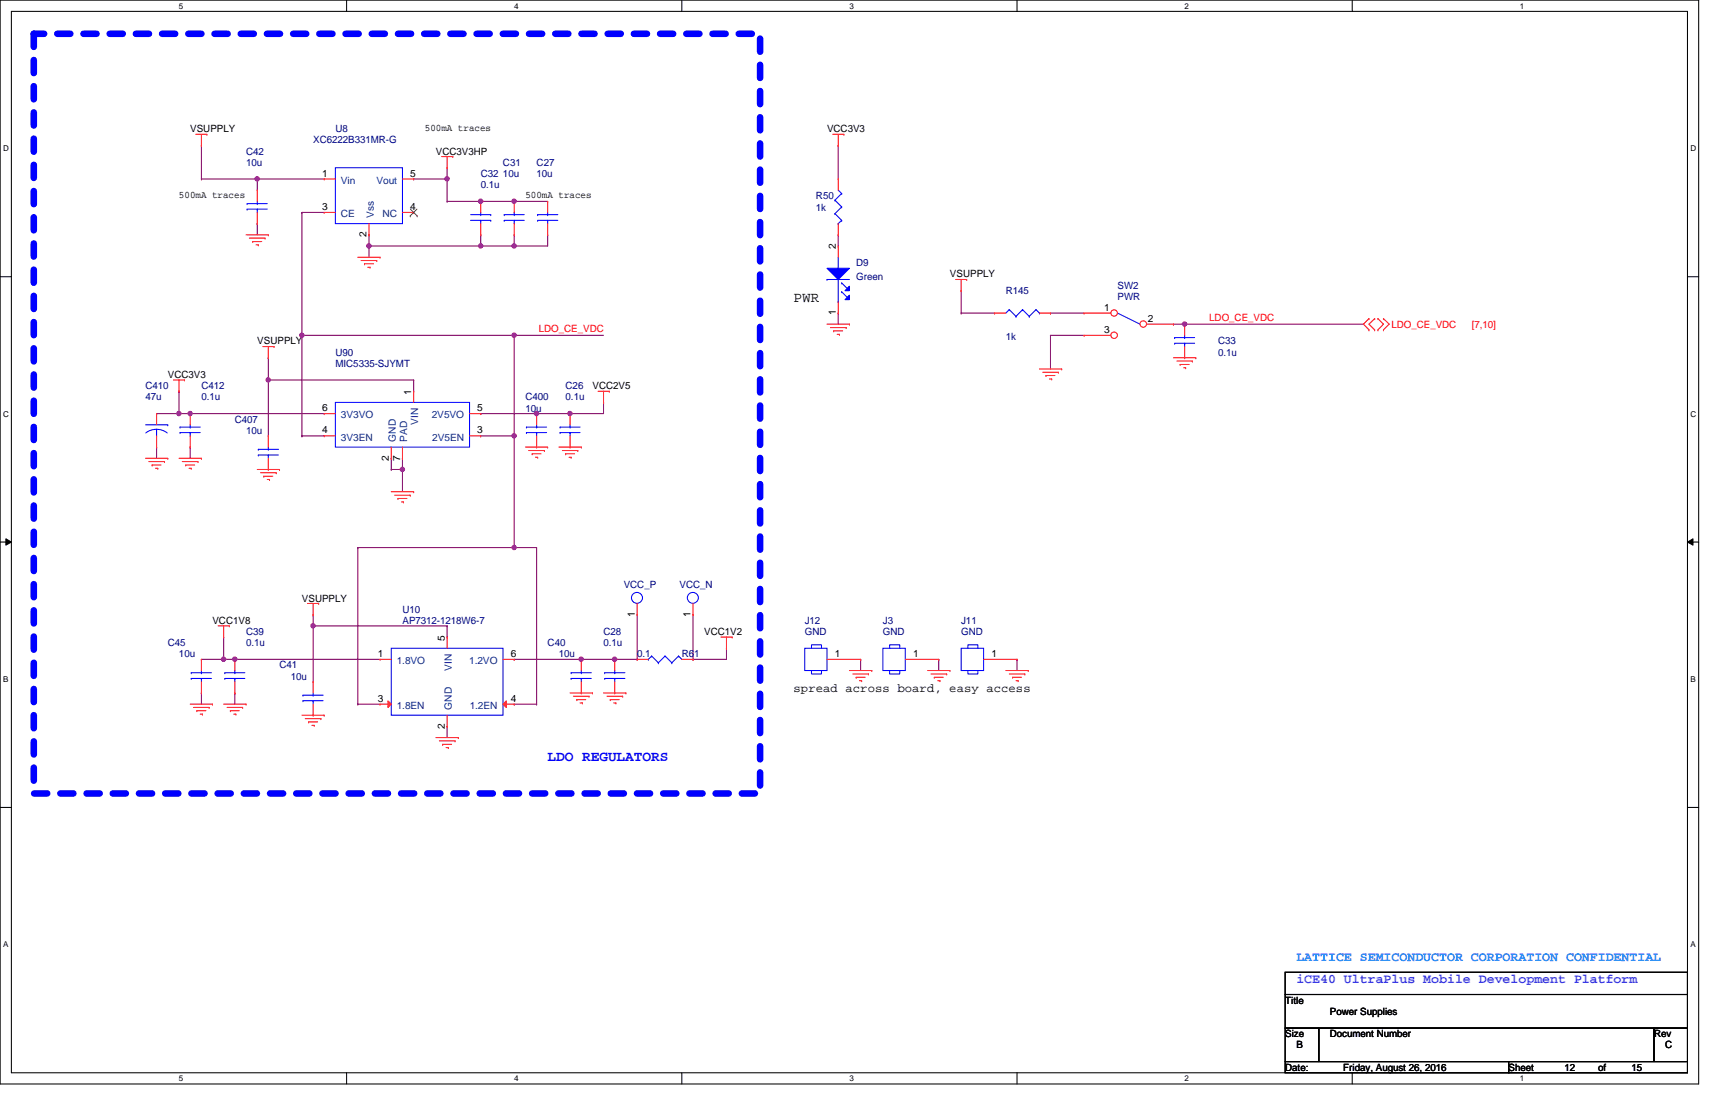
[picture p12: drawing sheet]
<svg xmlns="http://www.w3.org/2000/svg" width="420mm" height="269mm" viewBox="0 0 420 269" stroke-linecap="round" stroke-linejoin="round" font-family="sans-serif">
<defs><g id="words">
<text font-size="3.6" x="194.8" y="74.2">PWR</text>
<text font-size="3.6" fill="#00f" x="134.5" y="186.8">LDO REGULATORS</text>
<text font-size="3.3" fill="#0080ff" x="318.3" y="235.9">LATTICE SEMICONDUCTOR CORPORATION CONFIDENTIAL</text>
<text font-size="3.3" fill="#8000ff" x="318.3" y="241.4">iCE40 UltraPlus Mobile Development Platform</text>
<text font-size="3" x="194.8" y="169.8">spread across board, easy access</text>
<g font-size="2.5">
<text x="46.7" y="32.5">VSUPPLY</text>
<text x="104.3" y="32.2">500mA traces</text>
<text x="203" y="32.5">VCC3V3</text>
<text x="107" y="38">VCC3V3HP</text>
<text x="79.1" y="43.3">1</text>
<text x="100.7" y="43.3">5</text>
<text x="43.9" y="48.6">500mA traces</text>
<text x="79.1" y="51.6">3</text>
<text x="100.7" y="51.6">4</text>
<text x="129" y="48.6">500mA traces</text>
<text x="90" y="58.2" transform="rotate(-90 90 58.2)">2</text>
<text x="205.2" y="61.3" transform="rotate(-90 205.2 61.3)">2</text>
<text x="233.2" y="68.1">VSUPPLY</text>
<text x="205.2" y="77.4" transform="rotate(-90 205.2 77.4)">1</text>
<text x="271.1" y="76.3">1</text>
<text x="271.1" y="81.7">3</text>
<text x="281.8" y="79">2</text>
<text x="63.2" y="84.6">VSUPPLY</text>
<text x="41.2" y="92.8">VCC3V3</text>
<text x="145.5" y="95.5">VCC2V5</text>
<text x="79.1" y="101">6</text>
<text x="101" y="96.9" transform="rotate(-90 101 96.9)">1</text>
<text x="117.2" y="101">5</text>
<text x="79.1" y="106.4">4</text>
<text x="117.2" y="106.4">3</text>
<text x="95.5" y="113.1" transform="rotate(-90 95.5 113.1)">2</text>
<text x="98.2" y="113.1" transform="rotate(-90 98.2 113.1)">7</text>
<text x="74.1" y="147.7">VSUPPLY</text>
<text x="52.2" y="153.2">VCC1V8</text>
<text x="155.8" y="151.5" transform="rotate(-90 155.8 151.5)">1</text>
<text x="169.5" y="151.5" transform="rotate(-90 169.5 151.5)">1</text>
<text x="172.9" y="155.9">VCC1V2</text>
<text x="92.8" y="161.3">1</text>
<text x="109.2" y="157.3" transform="rotate(-90 109.2 157.3)">5</text>
<text x="125.4" y="161.3">6</text>
<text x="204.9" y="161.3">1</text>
<text x="224.2" y="161.3">1</text>
<text x="243.4" y="161.3">1</text>
<text x="92.8" y="172.3">3</text>
<text x="125.4" y="172.3">4</text>
<text x="109.2" y="178.9" transform="rotate(-90 109.2 178.9)">2</text>
<text x="315.5" y="246.4">Title</text>
<text x="326.5" y="249.2">Power Supplies</text>
<text x="315.5" y="254.7">Size</text>
<text x="318.3" y="257.4">B</text>
<text x="326.5" y="254.7">Document Number</text>
<text x="406.1" y="254.7">Rev</text>
<text x="408.8" y="257.4">C</text>
<text x="315.5" y="262.9">Date:</text>
<text x="329.8" y="262.9">Friday, August 26, 2016</text>
<text x="370.4" y="262.9">Sheet</text>
<text x="384.1" y="262.9">12</text>
<text x="392.3" y="262.9">of</text>
<text x="400.6" y="262.9">15</text>
</g>
<g font-size="2.5" fill="#000080">
<text x="76.9" y="35.2">XC6222B331MR-G</text>
<text x="82.3" y="32.5">U8</text>
<text x="60.4" y="38">C42</text>
<text x="60.4" y="40.7">10u</text>
<text x="123.5" y="40.7">C31</text>
<text x="131.7" y="40.7">C27</text>
<text x="118" y="43.4">C32</text>
<text x="118" y="46.2">0.1u</text>
<text x="123.5" y="43.4">10u</text>
<text x="131.7" y="43.4">10u</text>
<text x="200.3" y="48.9">R50</text>
<text x="200.3" y="51.7">1k</text>
<text x="210.2" y="65.4">D9</text>
<text x="210.2" y="68.7">Green</text>
<text x="274.4" y="70.9">SW2</text>
<text x="246.9" y="72.3">R145</text>
<text x="274.4" y="73.6">PWR</text>
<text x="246.9" y="83.5">1k</text>
<text x="82.3" y="87.3">U90</text>
<text x="299" y="84.6">C33</text>
<text x="299" y="87.3">0.1u</text>
<text x="35.7" y="95.5">C410</text>
<text x="49.4" y="95.5">C412</text>
<text x="82.3" y="90.1">MIC5335-SJYMT</text>
<text x="138.9" y="95.5">C26</text>
<text x="35.7" y="98.3">47u</text>
<text x="49.4" y="98.3">0.1u</text>
<text x="129" y="98.3">C400</text>
<text x="129" y="101">10u</text>
<text x="138.9" y="98.3">0.1u</text>
<text x="57.7" y="103.8">C407</text>
<text x="60.4" y="106.6">10u</text>
<text x="153.1" y="144.4">VCC_P</text>
<text x="166.8" y="144.4">VCC_N</text>
<text x="60.4" y="155.9">C39</text>
<text x="98.8" y="153.2">AP7312-1218W6-7</text>
<text x="98.8" y="150.4">U10</text>
<text x="148.2" y="155.9">C28</text>
<text x="197.6" y="153.2">J12</text>
<text x="197.6" y="155.9">GND</text>
<text x="216.7" y="153.2">J3</text>
<text x="216.7" y="155.9">GND</text>
<text x="236" y="153.2">J11</text>
<text x="236" y="155.9">GND</text>
<text x="41.2" y="158.7">C45</text>
<text x="43.9" y="161.4">10u</text>
<text x="60.4" y="158.7">0.1u</text>
<text x="134.5" y="158.7">C40</text>
<text x="137.2" y="161.4">10u</text>
<text x="148.2" y="158.7">0.1u</text>
<text x="156.4" y="161.4">0.1</text>
<text x="167.4" y="161.4">R61</text>
<text x="68.6" y="164.1">C41</text>
<text x="71.4" y="166.9">10u</text>
</g>
<g font-size="2.5" fill="#004080">
<text x="83.7" y="45.1">Vin</text>
<text x="92.4" y="45.1">Vout</text>
<text x="83.7" y="53.3">CE</text>
<text x="91.7" y="53.6" transform="rotate(-90 91.7 53.6)">Vss</text>
<text x="93.9" y="53.3">NC</text>
<text x="83.7" y="102.7">3V3VO</text>
<text x="102.7" y="104.3" transform="rotate(-90 102.7 104.3)">VIN</text>
<text x="106" y="102.7">2V5VO</text>
<text x="83.7" y="108.2">3V3EN</text>
<text x="97.2" y="108.4" transform="rotate(-90 97.2 108.4)">GND</text>
<text x="99.9" y="108.4" transform="rotate(-90 99.9 108.4)">PAD</text>
<text x="106.1" y="108.2">2V5EN</text>
<text x="97.4" y="163">1.8VO</text>
<text x="110.9" y="164.7" transform="rotate(-90 110.9 164.7)">VIN</text>
<text x="115.2" y="163">1.2VO</text>
<text x="97.4" y="174">1.8EN</text>
<text x="110.9" y="174.2" transform="rotate(-90 110.9 174.2)">GND</text>
<text x="115.3" y="174">1.2EN</text>
</g>
<g font-size="2.5" fill="#f00">
<text x="132.3" y="81.6">LDO_CE_VDC</text>
<text x="296.9" y="78.8">LDO_CE_VDC</text>
<text x="341.6" y="80.5">LDO_CE_VDC</text>
<text x="361.3" y="80.5">[7,10]</text>
</g>
<g font-size="2">
<text x="43.9" y="2.1">5</text>
<text x="126.2" y="2.1">4</text>
<text x="208.5" y="2.1">3</text>
<text x="290.8" y="2.1">2</text>
<text x="373.1" y="2.1">1</text>
<text x=".8" y="37.1">D</text>
<text x="415" y="37.1">D</text>
<text x=".8" y="102.3">C</text>
<text x="415" y="102.3">C</text>
<text x=".8" y="167.4">B</text>
<text x="415" y="167.4">B</text>
<text x=".8" y="232.6">A</text>
<text x="415" y="232.6">A</text>
<text x="43.9" y="265.5">5</text>
<text x="126.2" y="265.5">4</text>
<text x="208.5" y="265.5">3</text>
<text x="290.8" y="265.5">2</text>
<text x="373.1" y="265.5">1</text>
</g>
</g></defs>
<path d="M0 0h417v266.1h-417zM2.8 2.8h411.5v260.6h-411.5z" fill="none" stroke="#000" stroke-width=".25"/>
<g fill="#fff">
<path d="M43.9 .3h1.1v2.2h-1.1z"/>
<path d="M43.9 263.7h1.1v2.2h-1.1z"/>
</g>
<path d="M85.1 0v2.8M85.1 263.4v2.7" fill="none" stroke="#000" stroke-width=".25"/>
<g fill="#fff">
<path d="M126.2 .3h1.1v2.2h-1.1z"/>
<path d="M126.2 263.7h1.1v2.2h-1.1z"/>
</g>
<path d="M167.4 0v2.8M167.4 263.4v2.7" fill="none" stroke="#000" stroke-width=".25"/>
<g fill="#fff">
<path d="M208.5 .3h1.1v2.2h-1.1z"/>
<path d="M208.5 263.7h1.1v2.2h-1.1z"/>
</g>
<path d="M249.7 0v2.8M249.7 263.4v2.7" fill="none" stroke="#000" stroke-width=".25"/>
<g fill="#fff">
<path d="M290.8 .3h1.1v2.2h-1.1z"/>
<path d="M290.8 263.7h1.1v2.2h-1.1z"/>
</g>
<path d="M332 0v2.8M332 263.4v2.7" fill="none" stroke="#000" stroke-width=".25"/>
<g fill="#fff">
<path d="M373.1 .3h1.1v2.2h-1.1z"/>
<path d="M373.1 263.7h1.1v2.2h-1.1z"/>
<path d="M.8 35.3h1.4v2.2h-1.4z"/>
<path d="M415 35.3h1.4v2.2h-1.4z"/>
<path d="M.8 100.5h1.4v2.2h-1.4z"/>
<path d="M415 100.5h1.4v2.2h-1.4z"/>
</g>
<path d="M0 67.9h2.8M414.3 67.9h2.7" fill="none" stroke="#000" stroke-width=".25"/>
<g fill="#fff">
<path d="M.8 165.7h1.3v2.2h-1.3z"/>
<path d="M415 165.7h1.3v2.2h-1.3z"/>
</g>
<path d="M0 133.1h2.8M1.4 132.3l1.4 .8-1.4 .8zM414.3 133.1l1.3-.8v1.6zM414.3 133.1h2.7" fill="none" stroke="#000" stroke-width=".25"/>
<path d="M1.4 132.3l1.4 .8-1.4 .8zM414.3 133.1l1.3-.8v1.6z" fill="#000"/>
<g fill="#fff">
<path d="M.8 230.8h1.3v2.2h-1.3z"/>
<path d="M415 230.8h1.3v2.2h-1.3z"/>
</g>
<path d="M0 198.2h2.8M414.3 198.2h2.7" fill="none" stroke="#000" stroke-width=".25"/>
<path d="M8.3 8.3h178.3v186.5h-178.3z" fill="none" stroke="#00f" stroke-width="1.6" stroke-dasharray="3.2 3.2"/>
<path d="M257.9 76.9h.1M257.9 76.9h8.2M118 101.6h.1M118 101.6h13.7M76.9 150.9h.1M76.9 153.7h.1M76.9 150.9v16.5M211.3 161.9h.1M211.3 161.9v2.7M249.7 161.9h.1M249.7 161.9v2.7" fill="none" stroke="#800040" stroke-width=".25"/>
<circle cx="131.7" cy="101.5" r=".54" fill="#f0f"/>
<circle cx="131.7" cy="101.5" r=".54" fill="none" stroke="#f0f" stroke-width=".25"/>
<path d="M142.7 161.9h.1M142.7 161.9h8.2M170.1 161.9h.1M170.1 161.9h8.3" fill="none" stroke="#800040" stroke-width=".25"/>
<circle cx="150.9" cy="161.9" r=".54" fill="#f0f"/>
<circle cx="150.9" cy="161.9" r=".54" fill="none" stroke="#f0f" stroke-width=".25"/>
<circle cx="142.7" cy="161.9" r=".54" fill="#f0f"/>
<circle cx="142.7" cy="161.9" r=".54" fill="none" stroke="#f0f" stroke-width=".25"/>
<path d="M54.9 156.4h.1M54.9 156.4v5.5M109.8 153.7h.1M109.8 153.7v2.7M49.4 170.1h.1M49.4 161.9h.1M49.4 170.1v2.8M49.4 161.9h8.3M54.9 161.9h.1M57.7 170.1h.1M57.7 170.1v2.8" fill="none" stroke="#800040" stroke-width=".25"/>
<circle cx="54.9" cy="161.9" r=".54" fill="#f0f"/>
<circle cx="54.9" cy="161.9" r=".54" fill="none" stroke="#f0f" stroke-width=".25"/>
<path d="M76.9 153.7h.1M76.9 153.7h32.9" fill="none" stroke="#800040" stroke-width=".25"/>
<circle cx="76.8" cy="153.6" r=".54" fill="#f0f"/>
<circle cx="76.8" cy="153.6" r=".54" fill="none" stroke="#f0f" stroke-width=".25"/>
<path d="M57.7 161.9h.1M57.7 161.9h35.6M109.8 178.4h.1M109.8 178.4v2.7" fill="none" stroke="#800040" stroke-width=".25"/>
<circle cx="57.6" cy="161.9" r=".54" fill="#f0f"/>
<circle cx="57.6" cy="161.9" r=".54" fill="none" stroke="#f0f" stroke-width=".25"/>
<path d="M96.1 112.5h.1M96.1 115.3h.1M96.1 112.5v2.8M96.1 115.3h2.7M178.4 159.2h.1M178.4 159.2v2.7M126.2 161.9h.1M126.2 161.9h16.5" fill="none" stroke="#800040" stroke-width=".25"/>
<circle cx="98.8" cy="115.2" r=".54" fill="#f0f"/>
<circle cx="98.8" cy="115.2" r=".54" fill="none" stroke="#f0f" stroke-width=".25"/>
<path d="M65.9 87.8h.1M65.9 93.3h.1M65.9 87.8v19.2M98.8 112.5h.1M98.8 112.5v2.8" fill="none" stroke="#800040" stroke-width=".25"/>
<circle cx="65.8" cy="93.3" r=".54" fill="#f0f"/>
<circle cx="65.8" cy="93.3" r=".54" fill="none" stroke="#f0f" stroke-width=".25"/>
<path d="M140 101.6h.1M140 101.6h8.2" fill="none" stroke="#800040" stroke-width=".25"/>
<circle cx="139.9" cy="101.5" r=".54" fill="#f0f"/>
<circle cx="139.9" cy="101.5" r=".54" fill="none" stroke="#f0f" stroke-width=".25"/>
<g fill="none" stroke="#800040" stroke-width=".25">
<path d="M43.9 96.1h.1M43.9 96.1v5.5M101.6 93.3h.1M101.6 93.3v2.8M148.2 98.8h.1M148.2 98.8v2.8M38.4 109.8h.1M38.4 109.8v2.7M43.9 101.6h.1M43.9 101.6h2.8M46.7 109.8h.1M46.7 109.8v2.7"/>
<path d="M131.7 101.6h.1M131.7 101.6h8.3"/>
</g>
<circle cx="43.9" cy="101.5" r=".54" fill="#f0f"/>
<circle cx="43.9" cy="101.5" r=".54" fill="none" stroke="#f0f" stroke-width=".25"/>
<path d="M65.9 93.3h.1M65.9 93.3h35.7M38.4 101.6h.1M38.4 101.6h5.5M46.7 101.6h.1M46.7 101.6h32.9M98.8 115.3h.1M98.8 115.3v5.4" fill="none" stroke="#800040" stroke-width=".25"/>
<circle cx="46.7" cy="101.5" r=".54" fill="#f0f"/>
<circle cx="46.7" cy="101.5" r=".54" fill="none" stroke="#f0f" stroke-width=".25"/>
<path d="M205.8 35.7h.1M205.8 35.7v8.2M63.2 43.9h.1M63.2 43.9v2.8M126.2 57.7h.1M126.2 57.7v2.7M205.8 57.7h.1M205.8 57.7v2.7M205.8 76.9h.1M205.8 76.9v2.7M230.5 161.9h.1M230.5 161.9v2.7" fill="none" stroke="#800040" stroke-width=".25"/>
<circle cx="126.2" cy="60.4" r=".54" fill="#f0f"/>
<circle cx="126.2" cy="60.4" r=".54" fill="none" stroke="#f0f" stroke-width=".25"/>
<path d="M126.2 49.4h.1M126.2 49.4h8.3M90.6 60.4h.1M90.6 60.4h27.4" fill="none" stroke="#800040" stroke-width=".25"/>
<circle cx="118" cy="60.4" r=".54" fill="#f0f"/>
<circle cx="118" cy="60.4" r=".54" fill="none" stroke="#f0f" stroke-width=".25"/>
<circle cx="90.6" cy="60.4" r=".54" fill="#f0f"/>
<circle cx="90.6" cy="60.4" r=".54" fill="none" stroke="#f0f" stroke-width=".25"/>
<path d="M49.4 35.7h.1M49.4 35.7v8.2M49.4 43.9h.1M49.4 43.9h13.8" fill="none" stroke="#800040" stroke-width=".25"/>
<circle cx="63.1" cy="43.9" r=".54" fill="#f0f"/>
<circle cx="63.1" cy="43.9" r=".54" fill="none" stroke="#f0f" stroke-width=".25"/>
<g fill="none" stroke="#800040" stroke-width=".25">
<path d="M63.2 54.9h.1M63.2 54.9v2.8M90.6 57.7h.1M90.6 57.7v5.5M101.6 43.9h.1M101.6 43.9h8.2M109.8 49.4h.1M109.8 43.9h.1M109.8 49.4h8.2M109.8 43.9v5.5M118 57.7h.1M118 57.7v2.7"/>
<path d="M134.5 57.7h.1M134.5 57.7v2.7h-16.5M90.6 60.4h.1M118 60.4h.1M126.2 60.4h.1M236 71.4h.1M236 71.4v5.5"/>
</g>
<circle cx="109.7" cy="43.9" r=".54" fill="#f0f"/>
<circle cx="109.7" cy="43.9" r=".54" fill="none" stroke="#f0f" stroke-width=".25"/>
<path d="M63.2 43.9h.1M63.2 43.9h16.4M74.1 52.2h.1M74.1 52.2h5.5M118 49.4h.1M118 49.4h8.2" fill="none" stroke="#800040" stroke-width=".25"/>
<circle cx="126.2" cy="49.4" r=".54" fill="#f0f"/>
<circle cx="126.2" cy="49.4" r=".54" fill="none" stroke="#f0f" stroke-width=".25"/>
<circle cx="118" cy="49.4" r=".54" fill="#f0f"/>
<circle cx="118" cy="49.4" r=".54" fill="none" stroke="#f0f" stroke-width=".25"/>
<path d="M109.8 41.2h.1M109.8 41.2v2.7M290.8 79.6h.1M290.8 79.6h43.9" fill="none" stroke="#800040" stroke-width=".25"/>
<circle cx="290.8" cy="79.6" r=".54" fill="#f0f"/>
<circle cx="290.8" cy="79.6" r=".54" fill="none" stroke="#f0f" stroke-width=".25"/>
<path d="M74.1 52.2v30.1M74.1 82.3h.1M74.1 82.3h52.1M126.2 82.3h.1M74.1 107h.1M74.1 107h5.5" fill="none" stroke="#800040" stroke-width=".25"/>
<circle cx="74.1" cy="82.3" r=".54" fill="#f0f"/>
<circle cx="74.1" cy="82.3" r=".54" fill="none" stroke="#f0f" stroke-width=".25"/>
<circle cx="126.2" cy="82.3" r=".54" fill="#f0f"/>
<circle cx="126.2" cy="82.3" r=".54" fill="none" stroke="#f0f" stroke-width=".25"/>
<path d="M74.1 82.3v24.7M126.2 82.3h.1M126.2 82.3v24.7M74.1 107h.1" fill="none" stroke="#800040" stroke-width=".25"/>
<circle cx="126.2" cy="107" r=".54" fill="#f0f"/>
<circle cx="126.2" cy="107" r=".54" fill="none" stroke="#f0f" stroke-width=".25"/>
<path d="M118 107h.1M118 107h8.2M87.8 134.5h.1M87.8 134.5v38.4M87.8 134.5h38.4M126.2 134.5h.1M87.8 172.9h.1M87.8 172.9h5.5" fill="none" stroke="#800040" stroke-width=".25"/>
<circle cx="126.2" cy="134.4" r=".54" fill="#f0f"/>
<circle cx="126.2" cy="134.4" r=".54" fill="none" stroke="#f0f" stroke-width=".25"/>
<g fill="none" stroke="#800040" stroke-width=".25">
<path d="M236 76.9h.1M236 76.9h8.2M288.1 79.6h.1M288.1 79.6h2.7M126.2 82.3h.1M126.2 82.3h22M257.9 82.3h.1M257.9 82.3h8.2M257.9 82.3v8.3M126.2 107h.1M126.2 107v27.5M126.2 134.5h.1"/>
<path d="M126.2 134.5h5.5v38.4M156.4 150.9v11M170.1 150.9v11M126.2 172.9h.1M126.2 172.9h5.5M131.7 172.9h.1M150.9 161.9h.1M150.9 161.9h5.5M156.4 161.9h.1M170.1 161.9h.1"/>
</g>
<g fill="none" stroke="#f00" stroke-width=".25">
<path d="M48 33h2.8M49.4 35.7h.1M49.4 33v2.7M50.8 33h.1M108.4 38.4h2.8M109.8 38.4v2.8M111.2 38.4h.1M204.4 33h2.8M205.8 35.7h.1M205.8 33v2.7M207.2 33h.1M60.4 57.7h5.5"/>
<path d="M61.2 58.5h3.9M62.1 59.3h.1M62.1 59.3h2.2M65.1 58.5h.1M65.9 57.7h.1M109.8 41.2h.1M62.9 60.1h.5M63.4 60.1h.1M87.8 63.2h5.5M88.6 64h3.9M89.5 64.8h.1M89.5 64.8h2.2"/>
<path d="M90.3 65.6h.5M90.8 65.6h.1M92.5 64h.1M93.3 63.2h.1M203 79.6h5.5M208.5 79.6h.1M234.6 68.6h2.7M236 71.4h.1M236 68.6v2.8M237.3 68.6h.1M336.1 78.2h.1M336.1 78.2l-1.4 1.4 1.4 1.4"/>
<path d="M337.5 78.2h.1M337.5 78.2l-1.4 1.4 1.4 1.4M338.3 78.2h.1M338.3 78.2l1.3 1.4-1.3 1.4M339.6 78.2h.1M339.6 78.2l1.4 1.4-1.4 1.4M42.6 93.3h2.7M43.9 96.1h.1M43.9 93.3v2.8M45.3 93.3h.1M64.5 85.1h2.8M65.9 87.8h.1"/>
<path d="M65.9 85.1v2.7M67.3 85.1h.1M146.8 96.1h2.8M148.2 98.8h.1M148.2 96.1v2.7M149.6 96.1h.1M203.9 80.4h3.8M204.7 81.2h.1M204.7 81.2h2.2M205.5 82.1h.6M206.1 82.1h.1M207.7 80.4h.1"/>
<path d="M255.2 90.6h5.4M256 91.4h3.8M256.8 92.2h.1M256.8 92.2h2.2M257.6 93h.6M258.2 93h.1M259.8 91.4h.1M260.6 90.6h.1M288.1 87.8h5.5M288.9 88.6h3.8M289.7 89.5h.1M289.7 89.5h2.2"/>
<path d="M290.6 90.3h.5M291.1 90.3h.1M292.7 88.6h.1M293.6 87.8h.1M336.1 81h.1M337.5 81h.1M338.3 81h.1M339.6 81h.1M35.7 112.5h5.5M36.5 113.3h3.9M37.3 114.2h.1M37.3 114.2h2.2"/>
<path d="M38.2 115h.5M38.7 115h.1M40.4 113.3h.1M41.2 112.5h.1M43.9 112.5h5.5M44.7 113.3h3.9M45.6 114.2h.1M45.6 114.2h2.2M46.4 115h.5M46.9 115h.1M48.6 113.3h.1M49.4 112.5h.1"/>
<path d="M63.2 115.3h5.4M64 116.1h3.8M64.8 116.9h.1M64.8 116.9h2.2M65.6 117.7h.6M66.2 117.7h.1M67.8 116.1h.1M68.6 115.3h.1M129 109.8h5.5M129.8 110.6h3.8M130.6 111.4h.1M130.6 111.4h2.2"/>
<path d="M131.4 112.3h.6M132 112.3h.1M133.6 110.6h.1M134.5 109.8h.1M137.2 109.8h5.5M138 110.6h3.9M138.9 111.4h.1M138.9 111.4h2.2M139.7 112.3h.5M140.2 112.3h.1M141.9 110.6h.1M142.7 109.8h.1"/>
<path d="M96.1 120.7h5.5M96.9 121.6h3.8M97.7 122.4h.1M97.7 122.4h2.2M98.6 123.2h.5M99.1 123.2h.1M100.7 121.6h.1M101.6 120.7h.1M53.6 153.7h2.7M54.9 156.4h.1M54.9 153.7v2.7M56.3 153.7h.1"/>
<path d="M75.5 148.2h2.7M76.9 150.9h.1M76.9 148.2v2.7M78.2 148.2h.1M177 156.4h2.7M178.4 159.2h.1M178.4 156.4v2.8M179.7 156.4h.1M46.7 172.9h5.5M47.5 173.7h3.9M48.3 174.5h.1M48.3 174.5h2.2"/>
<path d="M49.1 175.3h.6M49.7 175.3h.1M51.4 173.7h.1M52.2 172.9h.1M54.9 172.9h5.5M55.8 173.7h3.8M56.6 174.5h.1M56.6 174.5h2.2M57.4 175.3h.5M57.9 175.3h.1M59.6 173.7h.1M60.4 172.9h.1"/>
<path d="M74.1 175.6h5.5M74.9 176.4h3.9M75.8 177.2h.1M75.8 177.2h2.2M76.6 178.1h.5M77.1 178.1h.1M78.8 176.4h.1M79.6 175.6h.1M93.3 161.9h.1M93.3 161.9h2.8M140 170.1h5.5M140.8 170.9h3.8"/>
<path d="M141.6 171.8h.1M141.6 171.8h2.2M142.4 172.6h.6M143 172.6h.1M144.6 170.9h.1M145.5 170.1h.1M148.2 170.1h5.5M149 170.9h3.9M149.8 171.8h.1M149.8 171.8h2.2M150.7 172.6h.5M151.2 172.6h.1"/>
<path d="M152.9 170.9h.1M153.7 170.1h.1M208.5 164.6h5.5M209.3 165.5h3.9M210.2 166.3h.1M210.2 166.3h2.2M211 167.1h.5M211.5 167.1h.1M213.2 165.5h.1M214 164.6h.1M227.8 164.6h5.4M228.6 165.5h3.8"/>
<path d="M229.4 166.3h.1M229.4 166.3h2.2M230.2 167.1h.6M230.8 167.1h.1M232.4 165.5h.1M233.2 164.6h.1M246.9 164.6h5.5M247.8 165.5h3.8M248.6 166.3h.1M248.6 166.3h2.2M249.4 167.1h.5M249.9 167.1h.1"/>
<path d="M251.6 165.5h.1M252.4 164.6h.1M107 181.1h5.5M107.9 181.9h3.8M108.7 182.8h.1M108.7 182.8h2.2M109.5 183.6h.6M110.1 183.6h.1M111.7 181.9h.1M112.5 181.1h.1"/>
</g>
<path d="M315.5 238.7h98.8v5.5h-98.8zM315.5 244.2h98.8v8.2h-98.8zM315.5 252.4h8.3v8.2h-8.3zM323.8 252.4h82.3v8.2h-82.3zM406.1 252.4h8.2v8.2h-8.2zM315.5 260.6h54.9v2.8h-54.9zM370.4 260.6h43.9v2.8h-43.9z" fill="none" stroke="#000" stroke-width=".25"/>
<path d="M96.1 159.2h27.4v16.4h-27.4z" fill="none" stroke="#00f" stroke-width=".25"/>
<path d="M95.2 172.1l.9 .8-.9 .8z" fill="#f00"/>
<path d="M93.3 172.9h.1M93.3 172.9h2.8M95.2 172.1l.9 .8-.9 .8z" fill="none" stroke="#f00" stroke-width=".25"/>
<path d="M123.5 172.9l.8-.8v1.6z" fill="#f00"/>
<g fill="none" stroke="#f00" stroke-width=".25">
<path d="M131.7 101.6h.1M131.7 109.8h.1M131.7 101.6v2.7M131.7 107v2.8M109.8 156.4h.1M109.8 156.4v2.8M109.8 178.4h.1M109.8 175.6v2.8M123.5 172.9l.8-.8v1.6zM123.5 172.9h2.7M123.5 161.9h2.7M126.2 172.9h.1"/>
<path d="M126.2 161.9h.1M203 161.9h8.3M211.3 161.9h.1M241.5 161.9h8.2M249.7 161.9h.1"/>
</g>
<g fill="none" stroke="#00f" stroke-width=".25">
<path d="M129.2 106.2h.1M129.2 104.9h.1M129.2 106.2h5M129.2 104.9h5M131.7 104.9h.1M131.7 106.2h.1M131.7 104.3v.6M131.7 106.2v.8M197.6 159.2h5.4v5.4h-5.4zM199.2 159.2v-.9h2.5v.9M236 159.2h5.5v5.4h-5.5zM237.6 159.2v-.9h2.5v.9"/>
<path d="M199.2 164.6v.9h2.5v-.9M237.6 164.6v.9h2.5v-.9"/>
</g>
<path d="M203 65.9h5.5l-2.7 2.7z" fill="#00f"/>
<path d="M203 65.9h5.5l-2.7 2.7z" fill="none" stroke="#00f" stroke-width=".25"/>
<path d="M208.5 70.3v1.1h-1.1z" fill="#00f"/>
<path d="M208.5 70.3v1.1h-1.1z" fill="none" stroke="#00f" stroke-width=".25"/>
<path d="M207.4 73.6l1.1-1.1v1.1z" fill="#00f"/>
<g fill="none" stroke="#00f" stroke-width=".25">
<path d="M60.7 51.4h.1M60.7 50h.1M60.7 51.4h4.9M60.7 50h4.9M63.2 50h.1M63.2 51.4h.1M63.2 49.4v.6M63.2 51.4v.8M82.3 41.2h16.5v13.7h-16.5zM123.8 54.1h.1M123.8 52.7h.1M123.8 54.1h4.9"/>
<path d="M123.8 52.7h4.9M126.2 52.7h.1M126.2 54.1h.1M126.2 52.2v.5M126.2 54.1v.8M205 49.1h.1M205 52.5h.1M205 49.1l1.6 1.7M205 52.5l1.6 1.6M205.8 54.9h.1M205.8 46.7l.8 .8M206.6 47.5h.1"/>
<path d="M206.6 50.8h.1M206.6 54.1h.1M206.6 47.5l-1.6 1.6M206.6 50.8l-1.6 1.7M206.6 54.1l-.8 .8M203 68.6h.1M203 68.6h5.5M205.8 65.9h.1M205.8 74.1h.1M205.8 63.2v2.7M205.8 68.6v5.5M206.6 69.5h.1"/>
<path d="M206.6 71.6h.1M206.6 69.5l1.4 1.3M206.6 71.6l1.4 1.4M207.4 73.6l1.1-1.1v1.1zM247.8 76h.1M247.8 76l-.9 .9M247.8 76l1.6 1.7M249.4 77.7h.1M251 76h.1M251 76l-1.6 1.7M251 76l1.7 1.7M252.7 77.7h.1"/>
<path d="M254.3 76h.1M254.3 76l-1.6 1.7M254.3 76l.9 .9M255.2 76.9h.1M274.4 76.9h.1M274.4 76.9l5.5 2.7M82.3 98.8h33v11h-33zM288.4 84.3h.1M288.4 82.9h.1M288.4 84.3h4.9M288.4 82.9h4.9M290.8 82.9h.1"/>
<path d="M290.8 84.3h.1M290.8 82.3v.6M290.8 84.3v.8M44.2 106.2h.1M44.2 104.9h.1M44.2 106.2h4.9M44.2 104.9h4.9M46.7 104.9h.1M46.7 106.2h.1M46.7 104.3v.6M46.7 106.2v.8M63.4 111.7h.1"/>
<path d="M63.4 110.3h.1M63.4 111.7h5M63.4 110.3h5M65.9 110.3h.1M65.9 111.7h.1M65.9 109.8v.5M65.9 111.7v.8M137.5 106.2h.1M137.5 104.9h.1M137.5 106.2h4.9M137.5 104.9h4.9M140 104.9h.1"/>
<path d="M140 106.2h.1M140 104.3v.6M140 106.2v.8M216.7 159.2h5.5v5.4h-5.5zM218.4 159.2v-.9h2.5v.9M46.9 166.6h.1M46.9 165.2h.1M46.9 166.6h5M46.9 165.2h5M49.4 165.2h.1M49.4 166.6h.1M49.4 164.6v.6"/>
<path d="M49.4 166.6v.8M74.4 172h.1M74.4 170.7h.1M74.4 172h4.9M74.4 170.7h4.9M76.9 170.7h.1M76.9 172h.1M76.9 170.1v.6M76.9 172v.9M140.2 166.6h.1M140.2 165.2h.1M140.2 166.6h5"/>
<path d="M140.2 165.2h5M142.7 165.2h.1M142.7 166.6h.1M142.7 164.6v.6M142.7 166.6v.8M148.5 166.6h.1M148.5 165.2h.1M148.5 166.6h4.9M148.5 165.2h4.9M150.9 165.2h.1M150.9 166.6h.1M150.9 164.6v.6"/>
<path d="M150.9 166.6v.8M218.4 164.6v.9h2.5v-.9"/>
<circle cx="156.4" cy="146.8" r="1.34"/>
<circle cx="170.1" cy="146.8" r="1.34"/>
</g>
<g fill="none" stroke="#f00" stroke-width=".25">
<path d="M63.2 46.7h.1M63.2 54.9h.1M63.2 46.7v2.7M63.2 52.2v2.7M79.6 43.9h.1M79.6 52.2h.1M79.6 43.9h2.7M79.6 52.2h2.7M90.6 57.7h.1M90.6 54.9v2.8M98.8 43.9h2.8M98.8 52.2h2.8"/>
<path d="M101.6 52.2h.1M101.6 43.9h.1M126.2 49.4h.1M126.2 57.7h.1M126.2 49.4v2.8M126.2 54.9v2.8M205.8 43.9h.1M205.8 57.7h.1M205.8 43.9v2.8M205.8 54.9v2.8M205.8 60.4h.1M205.8 76.9h.1"/>
<path d="M205.8 60.4v2.8M205.8 74.1v2.8M244.2 76.9h.1M244.2 76.9h2.7M255.2 76.9h2.7M257.9 76.9h.1M290.8 79.6h.1M290.8 79.6v2.7M101.6 96.1h.1M101.6 96.1v2.7M290.8 87.8h.1M290.8 85.1v2.7"/>
<path d="M46.7 101.6h.1M46.7 109.8h.1M46.7 101.6v2.7M46.7 107v2.8M65.9 107h.1M65.9 115.3h.1M65.9 107v2.8M65.9 112.5v2.8M79.6 107h.1M79.6 101.6h.1M79.6 107h2.7M79.6 101.6h2.7"/>
<path d="M96.1 112.5h.1M96.1 109.8v2.7M98.8 112.5h.1M98.8 109.8v2.7M115.3 107h2.7M115.3 101.6h2.7M118 107h.1M118 101.6h.1M140 101.6h.1M140 109.8h.1M140 101.6v2.7M140 107v2.8"/>
<path d="M156.4 150.9h.1M156.4 148.2v2.7M170.1 150.9h.1M170.1 148.2v2.7M49.4 161.9h.1M49.4 170.1h.1M49.4 161.9v2.7M49.4 167.4v2.7M76.9 167.4h.1M76.9 175.6h.1M76.9 167.4v2.7M76.9 172.9v2.7"/>
<path d="M142.7 161.9h.1M142.7 170.1h.1M142.7 161.9v2.7M142.7 167.4v2.7M150.9 161.9h.1M150.9 170.1h.1M150.9 161.9v2.7M150.9 167.4v2.7M222.2 161.9h8.3M230.5 161.9h.1"/>
</g>
<path d="M100.7 53h.1M100.8 51.4l1.6 1.6M102.4 51.4l-1.7 1.6M102.4 53h.1" fill="none" stroke="#804000" stroke-width=".25"/>
<circle cx="280.7" cy="79.6" r=".8" fill="#fff"/>
<g fill="none" stroke="#f00" stroke-width=".25">
<path d="M281.5 79.6h6.6M288.1 79.6h.1"/>
<circle cx="280.7" cy="79.6" r=".8"/>
</g>
<circle cx="273.5" cy="76.9" r=".8" fill="#fff"/>
<g fill="none" stroke="#f00" stroke-width=".25">
<path d="M266.1 76.9h.1M266.1 76.9h6.6"/>
<circle cx="273.5" cy="76.9" r=".8"/>
</g>
<circle cx="273.5" cy="82.3" r=".8" fill="#fff"/>
<g fill="none" stroke="#f00" stroke-width=".25">
<path d="M118 49.4h.1M118 57.7h.1M118 49.4v2.8M118 54.9v2.8M134.5 49.4h.1M134.5 57.7h.1M134.5 49.4v2.8M134.5 54.9v2.8M266.1 82.3h.1M266.1 82.3h6.6M38.4 101.6h.1M38.4 109.8h.1"/>
<path d="M38.4 101.6v2.7M38.4 107v2.8M57.7 161.9h.1M57.7 170.1h.1M57.7 161.9v2.7M57.7 167.4v2.7M156.4 161.9h.1M156.4 161.9h2.8M167.4 161.9h2.7M170.1 161.9h.1"/>
<circle cx="273.5" cy="82.3" r=".8"/>
</g>
<g fill="none" stroke="#00f" stroke-width=".25">
<path d="M115.5 54.1h5M115.5 52.7h5M118 52.7h.1M118 54.1h.1M118 52.2v.5M118 54.1v.8M120.5 54.1h.1M120.5 52.7h.1M132 54.1h.1M132 52.7h.1M132 54.1h4.9M132 52.7h4.9"/>
<path d="M134.5 52.7h.1M134.5 54.1h.1M134.5 52.2v.5M134.5 54.1v.8M35.7 104.3h5.5M38.4 105.4l1.4 .2 1.3 .7M38.4 105.4l-1.4 .2-1.2 .7M38.4 107h.1M38.4 105.4v1.6M41.2 104.3h.1M55.2 166.6h.1M55.2 165.2h.1"/>
<path d="M55.2 166.6h4.9M55.2 165.2h4.9M57.7 165.2h.1M57.7 166.6h.1M57.7 164.6v.6M57.7 166.6v.8M159.2 161.9h.1M160 161.1h.1M160 161.1l1.6 1.6M160 161.1l-.8 .8M161.6 162.7h.1M163.3 161.1h.1"/>
<path d="M163.3 161.1l1.6 1.6M163.3 161.1l-1.7 1.6M164.9 162.7h.1M166.6 161.1h.1M166.6 161.1l.8 .8M166.6 161.1l-1.7 1.6"/>
</g>
<circle cx="131.7" cy="101.5" r=".54" fill="#f0f"/>
<circle cx="131.7" cy="101.5" r=".54" fill="none" stroke="#f0f" stroke-width=".25"/>
<circle cx="150.9" cy="161.9" r=".54" fill="#f0f"/>
<circle cx="150.9" cy="161.9" r=".54" fill="none" stroke="#f0f" stroke-width=".25"/>
<circle cx="142.7" cy="161.9" r=".54" fill="#f0f"/>
<circle cx="142.7" cy="161.9" r=".54" fill="none" stroke="#f0f" stroke-width=".25"/>
<circle cx="54.9" cy="161.9" r=".54" fill="#f0f"/>
<circle cx="54.9" cy="161.9" r=".54" fill="none" stroke="#f0f" stroke-width=".25"/>
<circle cx="76.8" cy="153.6" r=".54" fill="#f0f"/>
<circle cx="76.8" cy="153.6" r=".54" fill="none" stroke="#f0f" stroke-width=".25"/>
<circle cx="57.6" cy="161.9" r=".54" fill="#f0f"/>
<circle cx="57.6" cy="161.9" r=".54" fill="none" stroke="#f0f" stroke-width=".25"/>
<circle cx="98.8" cy="115.2" r=".54" fill="#f0f"/>
<circle cx="98.8" cy="115.2" r=".54" fill="none" stroke="#f0f" stroke-width=".25"/>
<circle cx="65.8" cy="93.3" r=".54" fill="#f0f"/>
<circle cx="65.8" cy="93.3" r=".54" fill="none" stroke="#f0f" stroke-width=".25"/>
<circle cx="139.9" cy="101.5" r=".54" fill="#f0f"/>
<circle cx="139.9" cy="101.5" r=".54" fill="none" stroke="#f0f" stroke-width=".25"/>
<circle cx="43.9" cy="101.5" r=".54" fill="#f0f"/>
<circle cx="43.9" cy="101.5" r=".54" fill="none" stroke="#f0f" stroke-width=".25"/>
<circle cx="46.7" cy="101.5" r=".54" fill="#f0f"/>
<circle cx="46.7" cy="101.5" r=".54" fill="none" stroke="#f0f" stroke-width=".25"/>
<circle cx="126.2" cy="60.4" r=".54" fill="#f0f"/>
<circle cx="126.2" cy="60.4" r=".54" fill="none" stroke="#f0f" stroke-width=".25"/>
<circle cx="118" cy="60.4" r=".54" fill="#f0f"/>
<circle cx="118" cy="60.4" r=".54" fill="none" stroke="#f0f" stroke-width=".25"/>
<circle cx="90.6" cy="60.4" r=".54" fill="#f0f"/>
<circle cx="90.6" cy="60.4" r=".54" fill="none" stroke="#f0f" stroke-width=".25"/>
<circle cx="63.1" cy="43.9" r=".54" fill="#f0f"/>
<circle cx="63.1" cy="43.9" r=".54" fill="none" stroke="#f0f" stroke-width=".25"/>
<circle cx="109.7" cy="43.9" r=".54" fill="#f0f"/>
<circle cx="109.7" cy="43.9" r=".54" fill="none" stroke="#f0f" stroke-width=".25"/>
<circle cx="126.2" cy="49.4" r=".54" fill="#f0f"/>
<circle cx="126.2" cy="49.4" r=".54" fill="none" stroke="#f0f" stroke-width=".25"/>
<circle cx="118" cy="49.4" r=".54" fill="#f0f"/>
<circle cx="118" cy="49.4" r=".54" fill="none" stroke="#f0f" stroke-width=".25"/>
<circle cx="290.8" cy="79.6" r=".54" fill="#f0f"/>
<circle cx="290.8" cy="79.6" r=".54" fill="none" stroke="#f0f" stroke-width=".25"/>
<circle cx="74.1" cy="82.3" r=".54" fill="#f0f"/>
<circle cx="74.1" cy="82.3" r=".54" fill="none" stroke="#f0f" stroke-width=".25"/>
<circle cx="126.2" cy="82.3" r=".54" fill="#f0f"/>
<circle cx="126.2" cy="82.3" r=".54" fill="none" stroke="#f0f" stroke-width=".25"/>
<circle cx="126.2" cy="107" r=".54" fill="#f0f"/>
<circle cx="126.2" cy="107" r=".54" fill="none" stroke="#f0f" stroke-width=".25"/>
<circle cx="126.2" cy="134.4" r=".54" fill="#f0f"/>
<circle cx="126.2" cy="134.4" r=".54" fill="none" stroke="#f0f" stroke-width=".25"/>
<use href="#words"/>
</svg>
